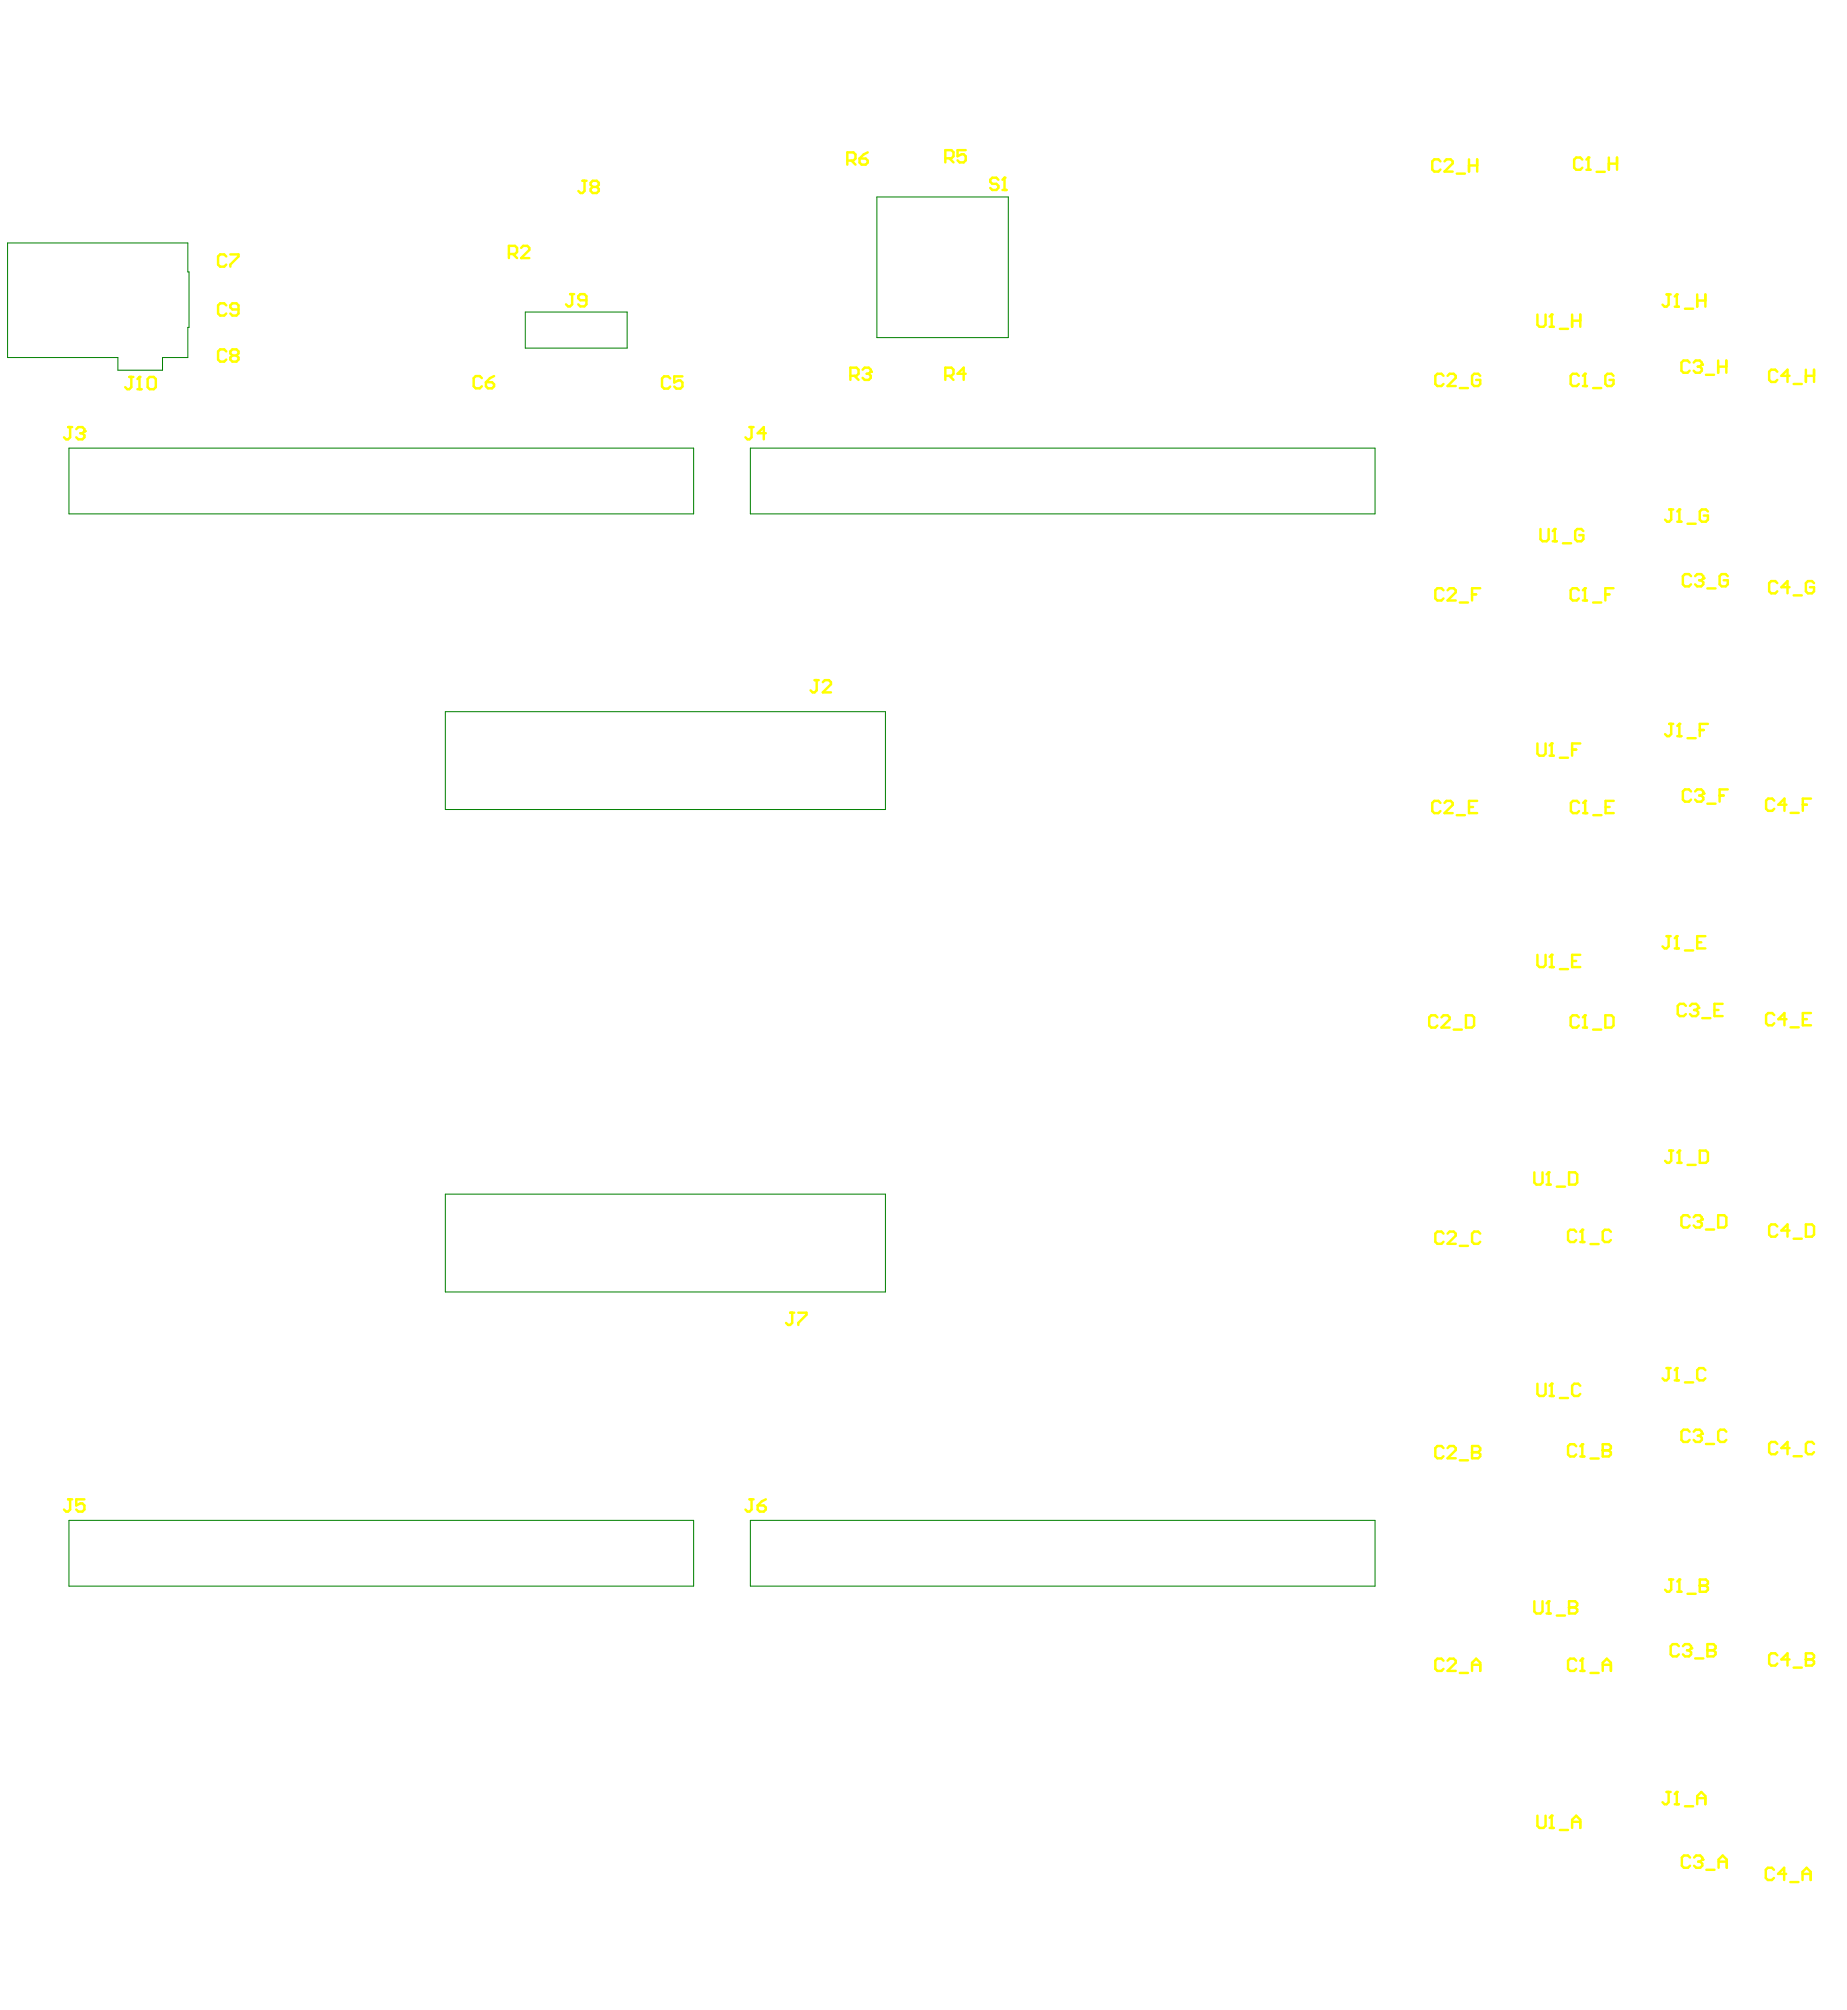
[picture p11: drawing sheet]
<svg xmlns="http://www.w3.org/2000/svg" width="509mm" height="555mm" viewBox="0 0 509 555" stroke-linecap="round" stroke-linejoin="round" font-family="sans-serif">
<path d="M241.8 54.3h36.3v38.8h-36.3zM2.1 67h49.7v8h.3v15.3h-.3v8.3h-7v3.5h-12.3v-3.5h-30.4zM144.9 86.1h28.1v9.9h-28.1zM19 123.6h172.3v18.2h-172.3zM207 123.6h172.2v18.2h-172.2zM122.8 196.4h121.4v27h-121.4zM122.8 329.5h121.4v27h-121.4zM19 419.5h172.3v18.1h-172.3zM207 419.5h172.2v18.1h-172.2z" fill="none" stroke="#008000" stroke-width=".28"/>
<path d="M459.7 81.2h1.1M460.2 81.2v2.9l-.5 .5h-.6l-.6-.5M461.9 84.6h1.1M462.5 81.2v3.4" fill="none" stroke="#ff0" stroke-width=".68"/>
<circle cx="462.5" cy="81.2" r=".34" fill="#ff0"/>
<path d="M462.5 81.2l-.6 .6M464.7 85.2h2.3M468.1 81.2v3.4M468.1 82.9h2.2M470.3 81.2v3.4M460.4 140.6h1.1M460.9 140.6v2.8l-.5 .5h-.6l-.6-.5M462.6 143.9h1.1M463.2 140.6v3.3" fill="none" stroke="#ff0" stroke-width=".68"/>
<circle cx="463.2" cy="140.6" r=".34" fill="#ff0"/>
<path d="M463.2 140.6l-.6 .5M465.4 144.5h2.3M471.1 141.1l-.6-.5h-1.1l-.6 .5v2.3l.6 .5h1.1l.6-.5v-1.2h-1.2M460.4 199.7h1.1M460.9 199.7v2.8l-.5 .6h-.6l-.6-.6M463.2 199.7v3.4M462.6 203.1h1.1" fill="none" stroke="#ff0" stroke-width=".68"/>
<circle cx="463.2" cy="199.7" r=".34" fill="#ff0"/>
<path d="M463.2 199.7l-.6 .6M471.1 199.7h-2.3v3.4M465.4 203.7h2.3M468.8 201.4h1.1M459.7 258.3h1.1M460.2 258.3v2.8l-.5 .6h-.6l-.6-.6M462.5 258.3v3.4M461.9 261.7h1.1" fill="none" stroke="#ff0" stroke-width=".68"/>
<circle cx="462.5" cy="258.3" r=".34" fill="#ff0"/>
<path d="M462.5 258.3l-.6 .6M468.1 260h1.1M470.3 258.3h-2.2v3.4h2.2M464.7 262.2h2.3M460.4 317.5h1.1M460.9 317.5v2.8l-.5 .5h-.6l-.6-.5M463.2 317.5v3.3M462.6 320.8h1.1" fill="none" stroke="#ff0" stroke-width=".68"/>
<circle cx="463.2" cy="317.5" r=".34" fill="#ff0"/>
<path d="M463.2 317.5l-.6 .5M468.8 317.5h1.7l.6 .5v2.3l-.6 .5h-1.7zM465.4 321.4h2.3M459.7 377.5h1.1M460.2 377.5v2.8l-.5 .5h-.6l-.6-.5M462.5 377.5v3.3M461.9 380.8h1.1" fill="none" stroke="#ff0" stroke-width=".68"/>
<circle cx="462.5" cy="377.5" r=".34" fill="#ff0"/>
<path d="M462.5 377.5l-.6 .5M470.3 378l-.5-.5h-1.1l-.6 .5v2.3l.6 .5h1.1l.5-.5M464.7 381.4h2.3M460.4 435.8h1.1M460.9 435.8v2.8l-.5 .6h-.6l-.6-.6M462.6 439.2h1.1M463.2 435.8v3.4" fill="none" stroke="#ff0" stroke-width=".68"/>
<circle cx="463.2" cy="435.8" r=".34" fill="#ff0"/>
<path d="M463.2 435.8l-.6 .6M465.4 439.7h2.3M468.8 435.8v3.4h1.7l.6-.6v-.6l-.6-.5h-1.7" fill="none" stroke="#ff0" stroke-width=".68"/>
<circle cx="468.8" cy="437.5" r=".34" fill="#ff0"/>
<path d="M468.8 435.8h1.7l.6 .6v.5l-.6 .6h-1.7M459.7 494.4h1.1M460.2 494.4v2.8l-.5 .6h-.6l-.6-.6M461.9 497.8h1.1M462.5 494.4v3.4" fill="none" stroke="#ff0" stroke-width=".68"/>
<circle cx="462.5" cy="494.4" r=".34" fill="#ff0"/>
<path d="M424 86.8v2.8l.6 .6h1.1l.6-.6v-2.8M427.4 90.2h1.1M428 86.8v3.4M462.5 494.4l-.6 .6M464.7 498.4h2.3M468.1 497.8v-2.3l1.1-1.1 1.1 1.1v2.3M468.1 496.1h2.2" fill="none" stroke="#ff0" stroke-width=".68"/>
<circle cx="428" cy="86.8" r=".34" fill="#ff0"/>
<path d="M428 86.8l-.6 .6M430.2 90.7h2.3M433.6 86.8v3.4M433.6 88.5h2.2M435.8 86.8v3.4M424.9 146v2.8l.5 .5h1.2l.5-.5v-2.8M428.2 149.3h1.2M428.8 146v3.3" fill="none" stroke="#ff0" stroke-width=".68"/>
<circle cx="428.8" cy="146" r=".34" fill="#ff0"/>
<path d="M428.8 146l-.6 .5M431.1 149.9h2.2M436.7 146.5l-.6-.5h-1.1l-.6 .5v2.3l.6 .5h1.1l.6-.5v-1.2h-1.1M424 205.1v2.8l.6 .6h1.1l.6-.6v-2.8M427.4 208.5h1.1M428 205.1v3.4" fill="none" stroke="#ff0" stroke-width=".68"/>
<circle cx="428" cy="205.1" r=".34" fill="#ff0"/>
<path d="M428 205.1l-.6 .6M430.2 209.1h2.3M433.6 206.8h1.1M435.8 205.1h-2.2v3.4M424 263.4v2.9l.6 .5h1.1l.6-.5v-2.9M427.4 266.8h1.1M428 263.4v3.4" fill="none" stroke="#ff0" stroke-width=".68"/>
<circle cx="428" cy="263.4" r=".34" fill="#ff0"/>
<path d="M428 263.4l-.6 .6M430.2 267.4h2.3M433.6 265.1h1.1M435.8 263.4h-2.2v3.4h2.2M423.2 323.5v2.8l.5 .5h1.2l.5-.5v-2.8M426.6 326.8h1.1M427.1 323.5v3.3" fill="none" stroke="#ff0" stroke-width=".68"/>
<circle cx="427.1" cy="323.5" r=".34" fill="#ff0"/>
<path d="M427.1 323.5l-.5 .5M429.4 327.4h2.2M432.7 323.5h1.7l.6 .5v2.3l-.6 .5h-1.7zM424 381.8v2.8l.6 .6h1.1l.6-.6v-2.8M427.4 385.2h1.1M428 381.8v3.4" fill="none" stroke="#ff0" stroke-width=".68"/>
<circle cx="428" cy="381.8" r=".34" fill="#ff0"/>
<path d="M428 381.8l-.6 .5M430.2 385.7h2.3M435.8 382.3l-.5-.5h-1.1l-.6 .5v2.3l.6 .6h1.1l.5-.6M423.2 441.8v2.8l.5 .6h1.2l.5-.6v-2.8M426.6 445.2h1.1M427.1 441.8v3.4" fill="none" stroke="#ff0" stroke-width=".68"/>
<circle cx="427.1" cy="441.8" r=".34" fill="#ff0"/>
<path d="M427.1 441.8l-.5 .6M429.4 445.7h2.2M432.7 441.8v3.4h1.7l.6-.6v-.6l-.6-.5h-1.7" fill="none" stroke="#ff0" stroke-width=".68"/>
<circle cx="432.7" cy="443.5" r=".34" fill="#ff0"/>
<path d="M432.7 441.8h1.7l.6 .6v.5l-.6 .6h-1.7M424 501v2.8l.6 .5h1.1l.6-.5v-2.8M427.4 504.3h1.1M428 501v3.3" fill="none" stroke="#ff0" stroke-width=".68"/>
<circle cx="428" cy="501" r=".34" fill="#ff0"/>
<path d="M275.4 49.6l-.6-.6h-1.1l-.6 .6v.6l.6 .5h1.1l.6 .6v.5l-.6 .6h-1.1l-.6-.6M276.5 52.4h1.1M277 49v3.4M428 501l-.6 .5M430.2 504.9h2.3M433.6 504.3v-2.2l1.1-1.1 1.1 1.1v2.2M433.6 502.6h2.2" fill="none" stroke="#ff0" stroke-width=".68"/>
<circle cx="277" cy="49" r=".34" fill="#ff0"/>
<g fill="none" stroke="#ff0" stroke-width=".68">
<path d="M233.7 44.3h1.7l.5-.6v-1.1l-.5-.6h-1.7v3.4M234.8 44.3l1.1 1.1M237.1 43.7h1.7l.5 .6v.6l-.5 .5h-1.2l-.5-.5zM239.3 42l-1.1 .6-1.1 1.1M260.7 43.7h1.7l.6-.6v-1.1l-.6-.6h-1.7v3.4M261.8 43.7l1.2 1.1M266.4 41.4h-2.3v1.7l1.1-.5h.6l.6 .5v1.1l-.6 .6h-1.1l-.6-.6M277 49l-.5 .6M234.5 103.7h1.7l.6-.6v-1.1l-.6-.6h-1.7v3.4M235.7 103.7l1.1 1.1M237.9 102l.6-.6h1.1l.6 .6v.6M260.7 103.7h1.7l.6-.6v-1.1l-.6-.6h-1.7v3.4"/>
<path d="M261.8 103.7l1.2 1.1M266.4 103.1h-2.3l1.7-1.7v3.4"/>
</g>
<circle cx="240.2" cy="102.6" r=".34" fill="#ff0"/>
<path d="M140.4 70.1h1.6l.6-.6v-1.1l-.6-.6h-1.6v3.4M141.5 70.1l1.1 1.1M143.7 68.4l.6-.6h1.1l.6 .6v.6l-2.3 2.2h2.3M35.7 104h1.1M36.2 104v2.8l-.5 .6h-.6l-.6-.6M37.9 107.4h1.1M38.5 104v3.4M239 103.1h.6M239.6 103.1l.6 .6v.6l-.6 .5h-1.1l-.6-.5M240.2 102.6l-.6 .5" fill="none" stroke="#ff0" stroke-width=".68"/>
<circle cx="38.5" cy="104" r=".34" fill="#ff0"/>
<g fill="none" stroke="#ff0" stroke-width=".68">
<path d="M160.7 49.9h1.1M161.2 49.9v2.8l-.5 .6h-.6l-.6-.6M163.5 51.6l-.6-.6v-.6l.6-.5h1.1l.6 .5v.6l-.6 .6M163.5 51.6l-.6 .5v.6l.6 .6h1.1l.6-.6v-.6l-.6-.5M163.5 51.6h1.1M157.2 81.2h1.2M157.8 81.2v2.8l-.6 .5h-.5l-.6-.5M161.7 82.8h-1.7l-.5-.5v-.6l.5-.5h1.2l.5 .5v2.3l-.5 .5h-1.2l-.5-.5M18.8 117.8h1.1M19.3 117.8v2.9l-.5 .5h-.6l-.5-.5M21 118.4l.6-.6h1.1l.6 .6v.6M38.5 104l-.6 .6"/>
<path d="M41.3 104h1.1l.6 .6v2.2l-.6 .6h-1.1l-.6-.6v-2.2zM206.7 117.8h1.1M207.3 117.8v2.9l-.6 .5h-.5l-.6-.5M211.2 119.5h-2.2l1.7-1.7v3.4M217.9 362.2h1.2M218.5 362.2v2.8l-.6 .6h-.5l-.6-.6M220.2 362.2h2.2v.5l-2.2 2.3v.6M18.8 413.7h1.1M19.3 413.7v2.8l-.5 .6h-.6l-.5-.6M23.3 413.7h-2.3v1.7l1.2-.6h.5l.6 .6v1.1l-.6 .6h-1.1l-.6-.6M206.7 413.7h1.1M207.3 413.7v2.8l-.6 .6h-.5l-.6-.6"/>
<path d="M209 415.4h1.7l.5 .5v.6l-.5 .6h-1.2l-.5-.6zM211.2 413.7l-1.1 .5-1.1 1.2"/>
</g>
<circle cx="23.3" cy="119" r=".34" fill="#ff0"/>
<g fill="none" stroke="#ff0" stroke-width=".68">
<path d="M62.4 70.8l-.6-.6h-1.1l-.6 .6v2.2l.6 .6h1.1l.6-.6M63.5 70.2h2.3v.6l-2.3 2.2v.6M62.4 84.3l-.6-.6h-1.1l-.6 .6v2.2l.6 .6h1.1l.6-.6M62.4 97l-.6-.6h-1.1l-.6 .6v2.2l.6 .6h1.1l.6-.6M64.1 98.1l-.6-.6v-.5l.6-.6h1.1l.6 .6v.5l-.6 .6M64.1 98.1l-.6 .5v.6l.6 .6h1.1l.6-.6v-.6l-.6-.5M64.1 98.1h1.1M65.8 85.4h-1.7l-.6-.6v-.5l.6-.6h1.1l.6 .6v2.2l-.6 .6h-1.1l-.6-.6M22.2 119.5h.5M22.7 119.5l.6 .6v.6l-.6 .5h-1.1l-.6-.5M23.3 119l-.6 .5M132.9 104.3l-.6-.5h-1.1l-.6 .5v2.3l.6 .5h1.1l.6-.5"/>
<path d="M134 105.5h1.7l.6 .5v.6l-.6 .5h-1.1l-.6-.5zM136.3 103.8l-1.2 .5-1.1 1.2M184.8 104.4l-.5-.6h-1.1l-.6 .6v2.3l.6 .5h1.1l.5-.5M188.2 103.8h-2.2v1.7l1.1-.5h.6l.5 .5v1.2l-.5 .5h-1.2l-.5-.5M490.2 102.6l-.6-.6h-1.1l-.6 .6v2.2l.6 .6h1.1l.6-.6M493.6 103.7h-2.3l1.7-1.7v3.4M494.7 105.9h2.2M498.1 103.7h2.2M498.1 102v3.4M500.3 102v3.4M490.2 160.9l-.6-.6h-1.1l-.6 .6v2.2l.6 .6h1.1l.6-.6M493.6 162h-2.3l1.7-1.7v3.4"/>
<path d="M494.7 164.3h2.2M500.3 160.9l-.5-.6h-1.2l-.5 .6v2.2l.5 .6h1.2l.5-.6v-1.1h-1.1M224.7 187.7h1.1M225.2 187.7v2.8l-.5 .5h-.6l-.5-.5M226.9 188.2l.6-.5h1.1l.6 .5v.6l-2.3 2.2h2.3M489.3 220.9l-.5-.6h-1.1l-.6 .6v2.3l.6 .5h1.1l.5-.5M492.7 222h-2.2l1.7-1.7v3.4M493.8 224.3h2.3M497.2 222h1.2M499.5 220.3h-2.3v3.4M499.5 279.5h-2.3v3.4h2.3M489.3 280.1l-.5-.6h-1.1l-.6 .6v2.2l.6 .6h1.1l.5-.6"/>
<path d="M492.7 281.2h-2.2l1.7-1.7v3.4M493.8 283.4h2.3M497.2 281.2h1.2M490.2 338.4l-.6-.6h-1.1l-.6 .6v2.2l.6 .6h1.1l.6-.6M493.6 339.5h-2.3l1.7-1.7v3.4M498.1 337.8h1.7l.5 .6v2.2l-.5 .6h-1.7zM494.7 341.8h2.2M490.2 398.4l-.6-.6h-1.1l-.6 .6v2.3l.6 .5h1.1l.6-.5M493.6 399.5h-2.3l1.7-1.7v3.4M500.3 398.4l-.5-.6h-1.2l-.5 .6v2.3l.5 .5h1.2l.5-.5M494.7 401.8h2.2M490.2 456.7l-.6-.5h-1.1l-.6 .5v2.3l.6 .5h1.1l.6-.5"/>
<path d="M493.6 457.8h-2.3l1.7-1.6v3.3M498.1 456.2v3.3h1.7l.5-.5v-.6l-.5-.6h-1.7M494.7 460.1h2.2"/>
</g>
<circle cx="498.1" cy="457.8" r=".34" fill="#ff0"/>
<path d="M466 100l-.6-.5h-1.1l-.6 .5v2.3l.6 .5h1.1l.6-.5M467.1 100l.6-.5h1.1l.6 .5v.6M498.1 456.2h1.7l.5 .5v.6l-.5 .5h-1.7M489.3 515.9l-.6-.6h-1.1l-.6 .6v2.2l.6 .6h1.1l.6-.6M492.6 517h-2.2l1.7-1.7v3.4M493.8 519.3h2.2M497.1 517h2.3M497.1 518.7v-2.2l1.2-1.2 1.1 1.2v2.2" fill="none" stroke="#ff0" stroke-width=".68"/>
<circle cx="469.4" cy="100.6" r=".34" fill="#ff0"/>
<path d="M473.9 99.5v3.3M476.1 99.5v3.3M468.3 101.2h.5M468.8 101.2l.6 .5v.6l-.6 .5h-1.1l-.6-.5M469.4 100.6l-.6 .6M470.5 103.4h2.3M473.9 101.2h2.2M466.4 159l-.6-.6h-1.1l-.6 .6v2.2l.6 .6h1.1l.6-.6M467.5 159l.6-.6h1.1l.6 .6v.5" fill="none" stroke="#ff0" stroke-width=".68"/>
<circle cx="469.8" cy="159.5" r=".34" fill="#ff0"/>
<path d="M469.8 159.5l-.6 .6M476.5 159l-.5-.6h-1.2l-.5 .6v2.2l.5 .6h1.2l.5-.6v-1.1h-1.1M468.6 160.1h.6M469.2 160.1l.6 .6v.5l-.6 .6h-1.1l-.6-.6M470.9 162.3h2.3M466.4 218.4l-.6-.6h-1.1l-.6 .6v2.2l.6 .6h1.1l.6-.6M467.5 218.4l.6-.6h1.1l.6 .6v.5" fill="none" stroke="#ff0" stroke-width=".68"/>
<circle cx="469.8" cy="218.9" r=".34" fill="#ff0"/>
<path d="M468.6 219.5h.6M469.2 219.5l.6 .6v.5l-.6 .6h-1.1l-.6-.6M469.8 218.9l-.6 .6M474.3 219.5h1.1M476.5 217.8h-2.2v3.4M470.9 221.7h2.3M465 277.5l-.6-.5h-1.1l-.6 .5v2.3l.6 .5h1.1l.6-.5M466.1 277.5l.6-.5h1.1l.6 .5v.6" fill="none" stroke="#ff0" stroke-width=".68"/>
<circle cx="468.4" cy="278.1" r=".34" fill="#ff0"/>
<path d="M467.2 278.7h.6M467.8 278.7l.6 .5v.6l-.6 .5h-1.1l-.6-.5M468.4 278.1l-.6 .6M472.9 278.7h1.1M475.1 277h-2.2v3.3h2.2M469.5 280.9h2.2M466 335.9l-.6-.6h-1.1l-.6 .6v2.2l.6 .6h1.1l.6-.6M467.1 335.9l.6-.6h1.1l.6 .6v.5" fill="none" stroke="#ff0" stroke-width=".68"/>
<circle cx="469.4" cy="336.4" r=".34" fill="#ff0"/>
<path d="M468.3 337h.5M468.8 337l.6 .5v.6l-.6 .6h-1.1l-.6-.6M469.4 336.4l-.6 .6M470.5 339.2h2.3M473.9 335.3h1.7l.5 .6v2.2l-.5 .6h-1.7zM466 395l-.6-.5h-1.1l-.6 .5v2.3l.6 .5h1.1l.6-.5M467.1 395l.6-.5h1.1l.6 .5v.6" fill="none" stroke="#ff0" stroke-width=".68"/>
<circle cx="469.4" cy="395.6" r=".34" fill="#ff0"/>
<path d="M468.3 396.1h.5M468.8 396.1l.6 .6v.6l-.6 .5h-1.1l-.6-.5M469.4 395.6l-.6 .5M470.5 398.4h2.3M476.1 395l-.5-.5h-1.2l-.5 .5v2.3l.5 .5h1.2l.5-.5M463 454.2l-.5-.6h-1.2l-.5 .6v2.2l.5 .6h1.2l.5-.6M464.2 454.2l.5-.6h1.1l.6 .6v.5" fill="none" stroke="#ff0" stroke-width=".68"/>
<circle cx="466.4" cy="454.7" r=".34" fill="#ff0"/>
<path d="M465.3 455.3h.5M465.8 455.3l.6 .6v.5l-.6 .6h-1.1l-.5-.6M466.4 454.7l-.6 .6M467.5 457.6h2.3M470.9 453.6v3.4h1.7l.6-.6v-.5l-.6-.6h-1.7" fill="none" stroke="#ff0" stroke-width=".68"/>
<circle cx="470.9" cy="455.3" r=".34" fill="#ff0"/>
<path d="M470.9 453.6h1.7l.6 .6v.5l-.6 .6h-1.7M466.1 512.5l-.5-.6h-1.2l-.5 .6v2.3l.5 .5h1.2l.5-.5M467.2 512.5l.6-.6h1.1l.6 .6v.6" fill="none" stroke="#ff0" stroke-width=".68"/>
<circle cx="469.5" cy="513.1" r=".34" fill="#ff0"/>
<g fill="none" stroke="#ff0" stroke-width=".68">
<path d="M397.3 44.5l-.6-.5h-1.1l-.6 .5v2.3l.6 .5h1.1l.6-.5M398.4 44.5l.6-.5h1.1l.6 .5v.6l-2.3 2.2h2.3M401.8 47.9h2.2M405.2 44v3.3M405.2 45.7h2.2M407.4 44v3.3M398.1 103.7l-.5-.6h-1.2l-.5 .6v2.2l.5 .6h1.2l.5-.6M399.2 103.7l.6-.6h1.1l.6 .6v.6l-2.3 2.2h2.3M402.6 107.1h2.3M408.3 103.7l-.6-.6h-1.1l-.6 .6v2.2l.6 .6h1.1l.6-.6v-1.1h-1.2M398.1 162.9l-.5-.6h-1.2l-.5 .6v2.2l.5 .6h1.2l.5-.6M399.2 162.9l.6-.6h1.1l.6 .6v.5l-2.3 2.3h2.3"/>
<path d="M402.6 166.2h2.3M406 164h1.1M408.3 162.3h-2.3v3.4M397.3 221.5l-.6-.5h-1.1l-.6 .5v2.3l.6 .5h1.1l.6-.5M398.4 221.5l.6-.5h1.1l.6 .5v.6l-2.3 2.2h2.3M401.8 224.9h2.2M405.2 222.7h1.1M407.4 221h-2.2v3.3h2.2M396.4 280.7l-.5-.6h-1.2l-.5 .6v2.2l.5 .6h1.2l.5-.6M397.6 280.7l.5-.6h1.1l.6 .6v.6l-2.2 2.2h2.2M400.9 284.1h2.3M404.3 280.1h1.7l.6 .6v2.2l-.6 .6h-1.7z"/>
<path d="M398.1 340.4l-.5-.6h-1.2l-.5 .6v2.2l.5 .6h1.2l.5-.6M399.2 340.4l.6-.6h1.1l.6 .6v.5l-2.3 2.3h2.3M402.6 343.7h2.3M408.3 340.4l-.6-.6h-1.1l-.6 .6v2.2l.6 .6h1.1l.6-.6M398.1 399.5l-.5-.5h-1.2l-.5 .5v2.3l.5 .5h1.2l.5-.5M399.2 399.5l.6-.5h1.1l.6 .5v.6l-2.3 2.2h2.3M406 399v3.3h1.7l.6-.5v-.6l-.6-.5h-1.7M402.6 402.9h2.3M468.4 513.6h.5M468.9 513.6l.6 .6v.6l-.6 .5h-1.1l-.6-.5M469.5 513.1l-.6 .5M470.6 515.9h2.3"/>
<path d="M474 513.6h2.2M474 515.3v-2.2l1.1-1.2 1.1 1.2v2.2"/>
</g>
<circle cx="406" cy="400.7" r=".34" fill="#ff0"/>
<path d="M436.4 44l-.6-.5h-1.1l-.5 .5v2.3l.5 .5h1.1l.6-.5M437.5 46.8h1.2M438.1 43.5v3.3M406 399h1.7l.6 .5v.6l-.6 .6h-1.7M398.1 458.2l-.5-.6h-1.2l-.5 .6v2.2l.5 .6h1.2l.5-.6M399.2 458.2l.6-.6h1.1l.6 .6v.6l-2.3 2.2h2.3M406 459.3h2.3M402.6 461.6h2.3M406 461v-2.2l1.1-1.2 1.2 1.2v2.2" fill="none" stroke="#ff0" stroke-width=".68"/>
<circle cx="438.1" cy="43.5" r=".34" fill="#ff0"/>
<path d="M438.1 43.5l-.6 .5M440.4 47.4h2.2M443.7 43.5v3.3M443.7 45.2h2.3M446 43.5v3.3M435.4 103.7l-.5-.6h-1.1l-.6 .6v2.2l.6 .6h1.1l.5-.6M436.6 106.5h1.1M437.1 103.1v3.4" fill="none" stroke="#ff0" stroke-width=".68"/>
<circle cx="437.1" cy="103.1" r=".34" fill="#ff0"/>
<path d="M437.1 103.1l-.5 .6M439.4 107.1h2.2M445 103.7l-.5-.6h-1.2l-.5 .6v2.2l.5 .6h1.2l.5-.6v-1.1h-1.1M435.4 162.9l-.5-.6h-1.1l-.6 .6v2.2l.6 .6h1.1l.5-.6M436.6 165.7h1.1M437.1 162.3v3.4" fill="none" stroke="#ff0" stroke-width=".68"/>
<circle cx="437.1" cy="162.3" r=".34" fill="#ff0"/>
<path d="M437.1 162.3l-.5 .6M439.4 166.2h2.2M442.8 164h1.1M445 162.3h-2.2v3.4M435.5 221.5l-.6-.5h-1.1l-.5 .5v2.3l.5 .5h1.1l.6-.5M436.6 224.3h1.2M437.2 221v3.3" fill="none" stroke="#ff0" stroke-width=".68"/>
<circle cx="437.2" cy="221" r=".34" fill="#ff0"/>
<path d="M437.2 221l-.6 .5M439.4 224.9h2.3M442.8 222.7h1.2M445.1 221h-2.3v3.3h2.3M435.4 280.7l-.5-.6h-1.1l-.6 .6v2.2l.6 .6h1.1l.5-.6M436.6 283.5h1.1M437.1 280.1v3.4" fill="none" stroke="#ff0" stroke-width=".68"/>
<circle cx="437.1" cy="280.1" r=".34" fill="#ff0"/>
<path d="M437.1 280.1l-.5 .6M439.4 284.1h2.2M442.8 280.1h1.7l.5 .6v2.2l-.5 .6h-1.7zM434.7 339.9l-.5-.6h-1.2l-.5 .6v2.2l.5 .6h1.2l.5-.6M436.4 339.3v3.4M435.8 342.7h1.2" fill="none" stroke="#ff0" stroke-width=".68"/>
<circle cx="436.4" cy="339.3" r=".34" fill="#ff0"/>
<path d="M436.4 339.3l-.6 .6M444.3 339.9l-.6-.6h-1.1l-.6 .6v2.2l.6 .6h1.1l.6-.6M438.7 343.2h2.2M434.7 399l-.5-.5h-1.2l-.5 .5v2.3l.5 .5h1.2l.5-.5M436.4 398.5v3.3M435.8 401.8h1.2" fill="none" stroke="#ff0" stroke-width=".68"/>
<circle cx="436.4" cy="398.5" r=".34" fill="#ff0"/>
<path d="M436.4 398.5l-.6 .5M442 398.5v3.3h1.7l.6-.5v-.6l-.6-.5h-1.7M438.7 402.4h2.2" fill="none" stroke="#ff0" stroke-width=".68"/>
<circle cx="442" cy="400.2" r=".34" fill="#ff0"/>
<path d="M442 398.5h1.7l.6 .5v.6l-.6 .6h-1.7M434.7 458.2l-.5-.6h-1.2l-.5 .6v2.2l.5 .6h1.2l.5-.6M436.4 457.6v3.4M435.8 461h1.2" fill="none" stroke="#ff0" stroke-width=".68"/>
<circle cx="436.4" cy="457.6" r=".34" fill="#ff0"/>
<path d="M436.4 457.6l-.6 .6M442 459.3h2.3M438.7 461.6h2.2M442 461v-2.2l1.2-1.2 1.1 1.2v2.2" fill="none" stroke="#ff0" stroke-width=".68"/>
</svg>
